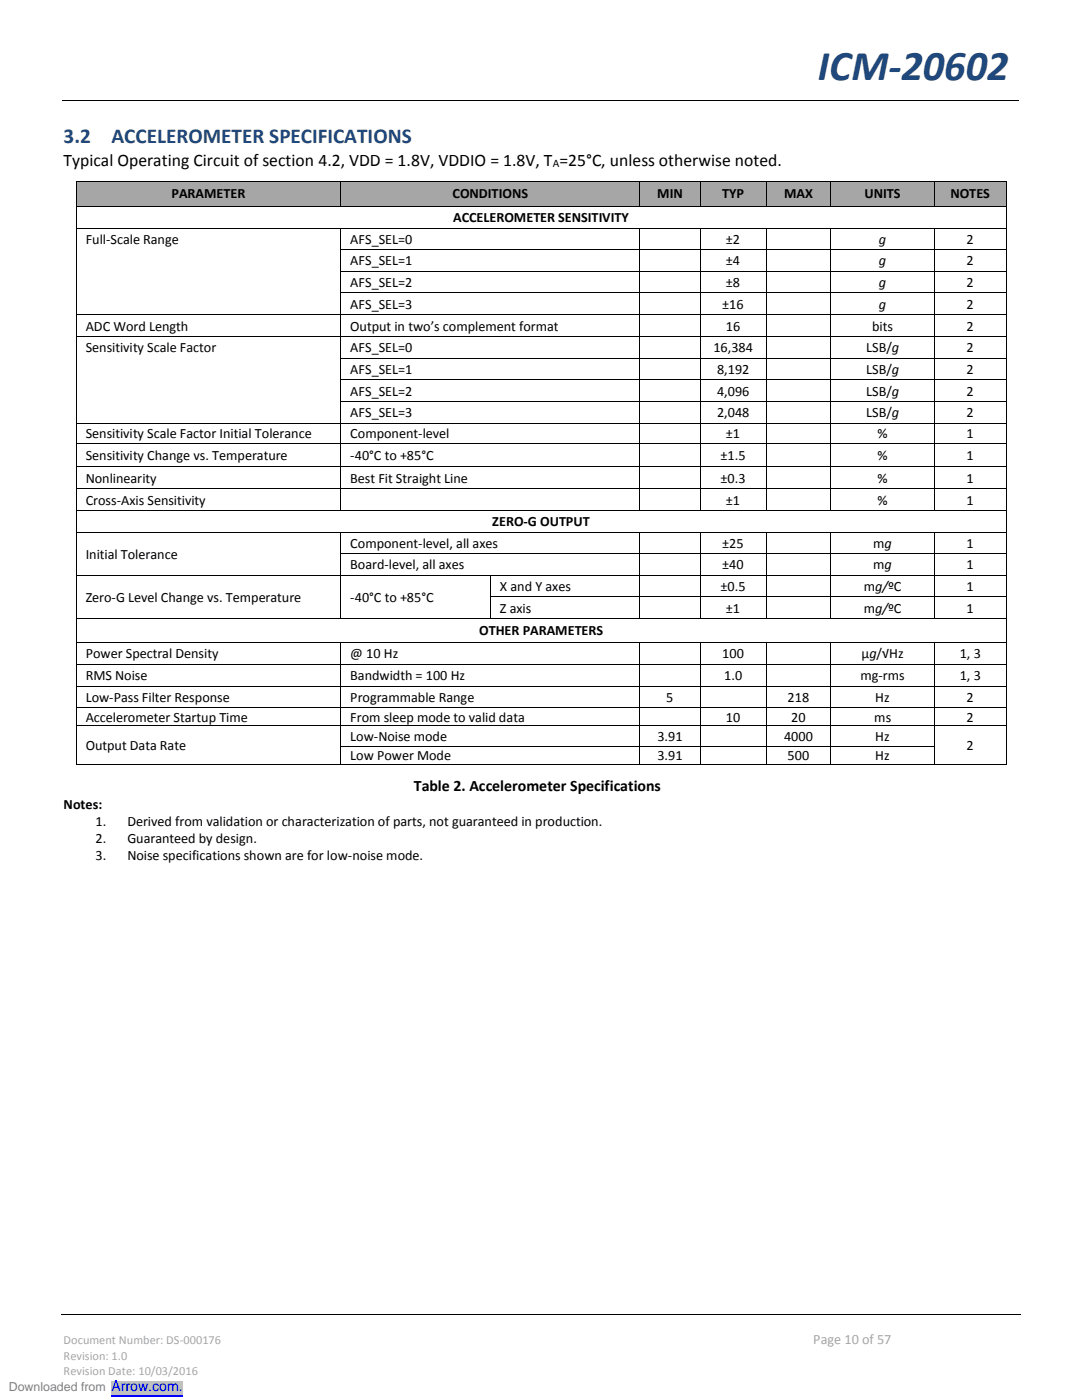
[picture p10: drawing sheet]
<svg xmlns="http://www.w3.org/2000/svg" width="216mm" height="279mm" viewBox="0 0 216 279" stroke-linecap="round" stroke-linejoin="round" font-family="sans-serif">
<defs><g id="words">
<text font-size="8.5" fill="#1f497d" x="163.2" y="16">ICM-20602</text>
<g font-size="4.2" fill="#1f497d">
<text x="12.7" y="28.6">3.2</text>
<text x="22.2" y="28.6">ACCELEROMETER SPECIFICATIONS</text>
</g>
<text font-size="3.5" x="12.7" y="33.1">Typical Operating Circuit of section 4.2, VDD = 1.8V, VDDIO = 1.8V, T =25°C, unless otherwise noted.</text>
<text font-size="3.2" x="82.6" y="157.8">Table 2. Accelerometer Specifications</text>
<g font-size="2.8">
<text x="34.2" y="39.6">PARAMETER</text>
<text x="90.3" y="39.6">CONDITIONS</text>
<text x="131.1" y="39.6">MIN</text>
<text x="144.1" y="39.6">TYP</text>
<text x="156.4" y="39.6">MAX</text>
<text x="172.5" y="39.6">UNITS</text>
<text x="189.6" y="39.6">NOTES</text>
<text x="90.4" y="44.3">ACCELEROMETER SENSITIVITY</text>
<text x="17.1" y="48.6">Full-Scale Range</text>
<text x="69.9" y="48.6">AFS_SEL=0</text>
<text x="69.9" y="53">AFS_SEL=1</text>
<text x="144.8" y="48.6">±2</text>
<text x="144.8" y="53">±4</text>
<text x="175.4" y="48.6">g</text>
<text x="175.4" y="53">g</text>
<text x="192.9" y="48.6">2</text>
<text x="192.9" y="53">2</text>
<text x="69.9" y="57.3">AFS_SEL=2</text>
<text x="144.8" y="57.3">±8</text>
<text x="175.4" y="57.3">g</text>
<text x="192.9" y="57.3">2</text>
<text x="17.1" y="66">ADC Word Length</text>
<text x="69.9" y="61.6">AFS_SEL=3</text>
<text x="69.9" y="66">Output in two’s complement format</text>
<text x="144.1" y="61.6">±16</text>
<text x="144.8" y="66">16</text>
<text x="174" y="66">bits</text>
<text x="175.4" y="61.6">g</text>
<text x="192.9" y="61.6">2</text>
<text x="192.9" y="66">2</text>
<text x="17.1" y="70.3">Sensitivity Scale Factor</text>
<text x="69.9" y="70.3">AFS_SEL=0</text>
<text x="142.3" y="70.3">16,384</text>
<text x="172.8" y="70.3">LSB/g</text>
<text x="192.9" y="70.3">2</text>
<text x="69.9" y="74.6">AFS_SEL=1</text>
<text x="143.1" y="74.6">8,192</text>
<text x="172.8" y="74.6">LSB/g</text>
<text x="192.9" y="74.6">2</text>
<text x="69.9" y="79">AFS_SEL=2</text>
<text x="69.9" y="83.3">AFS_SEL=3</text>
<text x="143.1" y="79">4,096</text>
<text x="143.1" y="83.3">2,048</text>
<text x="172.8" y="79">LSB/g</text>
<text x="172.8" y="83.3">LSB/g</text>
<text x="192.9" y="79">2</text>
<text x="192.9" y="83.3">2</text>
<text x="17.1" y="87.4">Sensitivity Scale Factor Initial Tolerance</text>
<text x="69.9" y="87.4">Component-level</text>
<text x="144.8" y="87.4">±1</text>
<text x="175.1" y="87.4">%</text>
<text x="192.9" y="87.4">1</text>
<text x="17.1" y="91.8">Sensitivity Change vs. Temperature</text>
<text x="69.9" y="91.8">-40°C to +85°C</text>
<text x="143.8" y="91.8">±1.5</text>
<text x="175.1" y="91.8">%</text>
<text x="192.9" y="91.8">1</text>
<text x="17.1" y="96.3">Nonlinearity</text>
<text x="17.1" y="100.7">Cross-Axis Sensitivity</text>
<text x="69.9" y="96.3">Best Fit Straight Line</text>
<text x="143.8" y="96.3">±0.3</text>
<text x="144.8" y="100.7">±1</text>
<text x="175.1" y="96.3">%</text>
<text x="175.1" y="100.7">%</text>
<text x="192.9" y="96.3">1</text>
<text x="192.9" y="100.7">1</text>
<text x="98.2" y="105">ZERO-G OUTPUT</text>
<text x="17.1" y="111.5">Initial Tolerance</text>
<text x="69.9" y="109.3">Component-level, all axes</text>
<text x="69.9" y="113.6">Board-level, all axes</text>
<text x="144.1" y="109.3">±25</text>
<text x="144.1" y="113.6">±40</text>
<text x="174.2" y="109.3">mg</text>
<text x="174.2" y="113.6">mg</text>
<text x="192.9" y="109.3">1</text>
<text x="192.9" y="113.6">1</text>
<text x="99.8" y="118">X and Y axes</text>
<text x="143.8" y="118">±0.5</text>
<text x="172.4" y="118">mg/ºC</text>
<text x="192.9" y="118">1</text>
<text x="17.1" y="120.1">Zero-G Level Change vs. Temperature</text>
<text x="69.9" y="120.1">-40°C to +85°C</text>
<text x="99.8" y="122.3">Z axis</text>
<text x="144.8" y="122.3">±1</text>
<text x="172.4" y="122.3">mg/ºC</text>
<text x="192.9" y="122.3">1</text>
<text x="17.1" y="131.4">Power Spectral Density</text>
<text x="69.9" y="131.4">@ 10 Hz</text>
<text x="95.6" y="126.6">OTHER PARAMETERS</text>
<text x="144.1" y="131.4">100</text>
<text x="171.9" y="131.4">µg/√Hz</text>
<text x="191.5" y="131.4">1, 3</text>
<text x="17.1" y="135.7">RMS Noise</text>
<text x="69.9" y="135.7">Bandwidth = 100 Hz</text>
<text x="144.5" y="135.7">1.0</text>
<text x="171.7" y="135.7">mg-rms</text>
<text x="191.5" y="135.7">1, 3</text>
<text x="17.1" y="140.1">Low-Pass Filter Response</text>
<text x="17.1" y="144">Accelerometer Startup Time</text>
<text x="69.9" y="140.1">Programmable Range</text>
<text x="69.9" y="144">From sleep mode to valid data</text>
<text x="133" y="140.1">5</text>
<text x="144.8" y="144">10</text>
<text x="157.2" y="140.1">218</text>
<text x="157.9" y="144">20</text>
<text x="174.4" y="144">ms</text>
<text x="174.7" y="140.1">Hz</text>
<text x="192.9" y="140.1">2</text>
<text x="192.9" y="144">2</text>
<text x="17.1" y="149.7">Output Data Rate</text>
<text x="69.9" y="147.8">Low-Noise mode</text>
<text x="131.2" y="147.8">3.91</text>
<text x="156.4" y="147.8">4000</text>
<text x="174.7" y="147.8">Hz</text>
<text x="192.9" y="149.7">2</text>
<text x="69.9" y="151.7">Low Power Mode</text>
<text x="131.2" y="151.7">3.91</text>
<text x="157.2" y="151.7">500</text>
<text x="174.7" y="151.7">Hz</text>
<text x="12.7" y="161.4">Notes:</text>
<text x="19" y="164.8">1.</text>
<text x="25.4" y="164.8">Derived from validation or characterization of parts, not guaranteed in production.</text>
<text x="19" y="168.3">2.</text>
<text x="19" y="171.7">3.</text>
<text x="25.4" y="168.3">Guaranteed by design.</text>
<text x="25.4" y="171.7">Noise specifications shown are for low-noise mode.</text>
</g>
<text font-size="2.8" fill="#a6a6a6" x="162.3" y="268.3">Page 10 of 57</text>
<text font-size="2.8" fill="#00f" x="22.2" y="277.6">Arrow.com.</text>
<g font-size="2.5" fill="#a6a6a6">
<text x="12.7" y="268.3">Document Number: DS-000176</text>
<text x="12.7" y="271.4">Revision: 1.0</text>
<text x="12.7" y="274.4">Revision Date: 10/03/2016</text>
</g>
<text font-size="2.5" fill="#808080" x="1.8" y="277.6">Downloaded from</text>
<text font-size="2.3" x="110.3" y="33.2">A</text>
</g></defs>
<path d="M12.4 20.2h190.8M12.2 262.4h191.5" fill="none" stroke="#000" stroke-width=".2"/>
<path d="M60.2 20.1h.1v.1h-.1z" fill-rule="evenodd" fill="#000"/>
<g fill="#a6a6a6">
<path d="M15.2 36.2h52.8v4.9h-52.8z" fill-rule="evenodd"/>
<path d="M17.1 36.2h49v4.9h-49z" fill-rule="evenodd"/>
<path d="M68 36.2h59.7v4.9h-59.7z" fill-rule="evenodd"/>
<path d="M69.9 36.2h55.9v4.9h-55.9z" fill-rule="evenodd"/>
<path d="M127.7 36.2h12v4.9h-12z" fill-rule="evenodd"/>
<path d="M129.6 36.2h8.2v4.9h-8.2z" fill-rule="evenodd"/>
<path d="M139.8 36.2h13v4.9h-13z" fill-rule="evenodd"/>
<path d="M141.6 36.2h9.3v4.9h-9.3z" fill-rule="evenodd"/>
<path d="M152.9 36.2h12.9v4.9h-12.9z" fill-rule="evenodd"/>
<path d="M154.8 36.2h9.1v4.9h-9.1z" fill-rule="evenodd"/>
<path d="M165.9 36.2h20.5v4.9h-20.5z" fill-rule="evenodd"/>
<path d="M167.7 36.2h16.9v4.9h-16.9z" fill-rule="evenodd"/>
<path d="M186.5 36.2h14.2v4.9h-14.2z" fill-rule="evenodd"/>
<path d="M188.4 36.2h10.4v4.9h-10.4z" fill-rule="evenodd"/>
</g>
<g fill="#000">
<path d="M139.7 36.2h.1z" fill-rule="evenodd"/>
<path d="M152.8 36.2h.1z" fill-rule="evenodd"/>
<path d="M165.8 36.2h.1z" fill-rule="evenodd"/>
<path d="M186.4 36.2h.1z" fill-rule="evenodd"/>
<path d="M200.7 36.2h.1z" fill-rule="evenodd"/>
<path d="M200.7 36.2h.1z" fill-rule="evenodd"/>
<path d="M15.1 41.1h.2v.2h-.2z" fill-rule="evenodd"/>
<path d="M15.1 41.1h.2v.2h-.2z" fill-rule="evenodd"/>
<path d="M15.1 45.4h.2v.2h-.2z" fill-rule="evenodd"/>
<path d="M15.1 49.7h.2v.2h-.2z" fill-rule="evenodd"/>
<path d="M15.1 54.1h.2v.1h-.2z" fill-rule="evenodd"/>
<path d="M15.1 58.4h.2v.2h-.2z" fill-rule="evenodd"/>
<path d="M15.3 41.1h.2v.2h-.2z" fill-rule="evenodd"/>
<path d="M67.9 45.4h.2v.2h-.2z" fill-rule="evenodd"/>
<path d="M67.9 49.7h.2v.2h-.2z" fill-rule="evenodd"/>
<path d="M67.9 54.1h.2v.1h-.2z" fill-rule="evenodd"/>
<path d="M67.9 58.4h.2v.2h-.2z" fill-rule="evenodd"/>
<path d="M68 41.1h.1v.2h-.1z" fill-rule="evenodd"/>
<path d="M127.6 45.4h.2v.2h-.2z" fill-rule="evenodd"/>
<path d="M127.6 49.7h.2v.2h-.2z" fill-rule="evenodd"/>
<path d="M127.6 54.1h.2v.1h-.2z" fill-rule="evenodd"/>
<path d="M127.6 58.4h.2v.2h-.2z" fill-rule="evenodd"/>
<path d="M127.7 41.1h.1v.2h-.1z" fill-rule="evenodd"/>
<path d="M139.6 45.4h.2v.2h-.2z" fill-rule="evenodd"/>
<path d="M139.6 49.7h.2v.2h-.2z" fill-rule="evenodd"/>
<path d="M139.6 54.1h.2v.1h-.2z" fill-rule="evenodd"/>
<path d="M139.6 58.4h.2v.2h-.2z" fill-rule="evenodd"/>
<path d="M139.7 41.1h.2v.2h-.2z" fill-rule="evenodd"/>
<path d="M152.8 45.4h.1v.2h-.1z" fill-rule="evenodd"/>
<path d="M152.8 49.7h.1v.2h-.1z" fill-rule="evenodd"/>
<path d="M152.8 54.1h.1v.1h-.1z" fill-rule="evenodd"/>
<path d="M152.8 58.4h.1v.2h-.1z" fill-rule="evenodd"/>
<path d="M152.8 41.1h.2v.2h-.2z" fill-rule="evenodd"/>
<path d="M165.7 45.4h.2v.2h-.2z" fill-rule="evenodd"/>
<path d="M165.7 49.7h.2v.2h-.2z" fill-rule="evenodd"/>
<path d="M165.7 54.1h.2v.1h-.2z" fill-rule="evenodd"/>
<path d="M165.7 58.4h.2v.2h-.2z" fill-rule="evenodd"/>
<path d="M165.8 41.1h.1v.2h-.1z" fill-rule="evenodd"/>
<path d="M186.4 45.4h.2v.2h-.2z" fill-rule="evenodd"/>
<path d="M186.4 49.7h.2v.2h-.2z" fill-rule="evenodd"/>
<path d="M186.4 54.1h.2v.1h-.2z" fill-rule="evenodd"/>
<path d="M186.4 58.4h.2v.2h-.2z" fill-rule="evenodd"/>
<path d="M186.4 41.1h.2v.2h-.2z" fill-rule="evenodd"/>
<path d="M200.7 41.1h.1v.2h-.1z" fill-rule="evenodd"/>
<path d="M200.7 45.4h.1v.2h-.1z" fill-rule="evenodd"/>
<path d="M200.7 49.7h.1v.2h-.1z" fill-rule="evenodd"/>
<path d="M200.7 54.1h.1v.1h-.1z" fill-rule="evenodd"/>
<path d="M200.7 58.4h.1v.2h-.1z" fill-rule="evenodd"/>
<path d="M15.1 62.7h.2v.2h-.2z" fill-rule="evenodd"/>
<path d="M15.1 67.1h.2v.1h-.2z" fill-rule="evenodd"/>
<path d="M15.1 71.4h.2v.2h-.2z" fill-rule="evenodd"/>
<path d="M15.1 75.7h.2v.2h-.2z" fill-rule="evenodd"/>
<path d="M67.9 62.7h.2v.2h-.2z" fill-rule="evenodd"/>
<path d="M67.9 67.1h.2v.1h-.2z" fill-rule="evenodd"/>
<path d="M67.9 71.4h.2v.2h-.2z" fill-rule="evenodd"/>
<path d="M67.9 75.7h.2v.2h-.2z" fill-rule="evenodd"/>
<path d="M127.6 62.7h.2v.2h-.2z" fill-rule="evenodd"/>
<path d="M127.6 67.1h.2v.1h-.2z" fill-rule="evenodd"/>
<path d="M127.6 71.4h.2v.2h-.2z" fill-rule="evenodd"/>
<path d="M127.6 75.7h.2v.2h-.2z" fill-rule="evenodd"/>
<path d="M139.6 62.7h.2v.2h-.2z" fill-rule="evenodd"/>
<path d="M139.6 67.1h.2v.1h-.2z" fill-rule="evenodd"/>
<path d="M139.6 71.4h.2v.2h-.2z" fill-rule="evenodd"/>
<path d="M139.6 75.7h.2v.2h-.2z" fill-rule="evenodd"/>
<path d="M152.8 62.7h.1v.2h-.1z" fill-rule="evenodd"/>
<path d="M152.8 67.1h.1v.1h-.1z" fill-rule="evenodd"/>
<path d="M152.8 71.4h.1v.2h-.1z" fill-rule="evenodd"/>
<path d="M152.8 75.7h.1v.2h-.1z" fill-rule="evenodd"/>
<path d="M165.7 62.7h.2v.2h-.2z" fill-rule="evenodd"/>
<path d="M165.7 67.1h.2v.1h-.2z" fill-rule="evenodd"/>
<path d="M165.7 71.4h.2v.2h-.2z" fill-rule="evenodd"/>
<path d="M165.7 75.7h.2v.2h-.2z" fill-rule="evenodd"/>
<path d="M186.4 62.7h.2v.2h-.2z" fill-rule="evenodd"/>
<path d="M186.4 67.1h.2v.1h-.2z" fill-rule="evenodd"/>
<path d="M186.4 71.4h.2v.2h-.2z" fill-rule="evenodd"/>
<path d="M186.4 75.7h.2v.2h-.2z" fill-rule="evenodd"/>
<path d="M200.7 62.7h.1v.2h-.1z" fill-rule="evenodd"/>
<path d="M200.7 67.1h.1v.1h-.1z" fill-rule="evenodd"/>
<path d="M200.7 71.4h.1v.2h-.1z" fill-rule="evenodd"/>
<path d="M200.7 75.7h.1v.2h-.1z" fill-rule="evenodd"/>
<path d="M15.1 80.1h.2v.1h-.2z" fill-rule="evenodd"/>
<path d="M15.1 84.4h.2v.1h-.2z" fill-rule="evenodd"/>
<path d="M15.1 88.4h.2v.1h-.2z" fill-rule="evenodd"/>
<path d="M15.1 93.1h.2v.2h-.2z" fill-rule="evenodd"/>
<path d="M15.1 97.4h.2v.2h-.2z" fill-rule="evenodd"/>
<path d="M67.9 80.1h.2v.1h-.2z" fill-rule="evenodd"/>
<path d="M67.9 84.4h.2v.1h-.2z" fill-rule="evenodd"/>
<path d="M67.9 88.4h.2v.1h-.2z" fill-rule="evenodd"/>
<path d="M67.9 93.1h.2v.2h-.2z" fill-rule="evenodd"/>
<path d="M67.9 97.4h.2v.2h-.2z" fill-rule="evenodd"/>
<path d="M127.6 80.1h.2v.1h-.2z" fill-rule="evenodd"/>
<path d="M127.6 84.4h.2v.1h-.2z" fill-rule="evenodd"/>
<path d="M127.6 88.4h.2v.1h-.2z" fill-rule="evenodd"/>
<path d="M127.6 93.1h.2v.2h-.2z" fill-rule="evenodd"/>
<path d="M127.6 97.4h.2v.2h-.2z" fill-rule="evenodd"/>
<path d="M139.6 80.1h.2v.1h-.2z" fill-rule="evenodd"/>
<path d="M139.6 84.4h.2v.1h-.2z" fill-rule="evenodd"/>
<path d="M139.6 88.4h.2v.1h-.2z" fill-rule="evenodd"/>
<path d="M139.6 93.1h.2v.2h-.2z" fill-rule="evenodd"/>
<path d="M139.6 97.4h.2v.2h-.2z" fill-rule="evenodd"/>
<path d="M152.8 80.1h.1v.1h-.1z" fill-rule="evenodd"/>
<path d="M152.8 84.4h.1v.1h-.1z" fill-rule="evenodd"/>
<path d="M152.8 88.4h.1v.1h-.1z" fill-rule="evenodd"/>
<path d="M152.8 93.1h.1v.2h-.1z" fill-rule="evenodd"/>
<path d="M152.8 97.4h.1v.2h-.1z" fill-rule="evenodd"/>
<path d="M165.7 80.1h.2v.1h-.2z" fill-rule="evenodd"/>
<path d="M165.7 84.4h.2v.1h-.2z" fill-rule="evenodd"/>
<path d="M165.7 88.4h.2v.1h-.2z" fill-rule="evenodd"/>
<path d="M165.7 93.1h.2v.2h-.2z" fill-rule="evenodd"/>
<path d="M165.7 97.4h.2v.2h-.2z" fill-rule="evenodd"/>
<path d="M186.4 80.1h.2v.1h-.2z" fill-rule="evenodd"/>
<path d="M186.4 84.4h.2v.1h-.2z" fill-rule="evenodd"/>
<path d="M186.4 88.4h.2v.1h-.2z" fill-rule="evenodd"/>
<path d="M186.4 93.1h.2v.2h-.2z" fill-rule="evenodd"/>
<path d="M186.4 97.4h.2v.2h-.2z" fill-rule="evenodd"/>
<path d="M200.7 80.1h.1v.1h-.1z" fill-rule="evenodd"/>
<path d="M200.7 84.4h.1v.1h-.1z" fill-rule="evenodd"/>
<path d="M200.7 88.4h.1v.1h-.1z" fill-rule="evenodd"/>
<path d="M200.7 93.1h.1v.2h-.1z" fill-rule="evenodd"/>
<path d="M200.7 97.4h.1v.2h-.1z" fill-rule="evenodd"/>
<path d="M15.1 101.8h.2v.2h-.2z" fill-rule="evenodd"/>
<path d="M15.1 106.1h.2v.2h-.2z" fill-rule="evenodd"/>
<path d="M15.1 110.4h.2v.2h-.2z" fill-rule="evenodd"/>
<path d="M15.1 114.7h.2v.2h-.2z" fill-rule="evenodd"/>
<path d="M15.1 119.1h.2v.1h-.2z" fill-rule="evenodd"/>
<path d="M67.9 101.8h.2v.2h-.2z" fill-rule="evenodd"/>
<path d="M67.9 106.1h.2v.2h-.2z" fill-rule="evenodd"/>
<path d="M67.9 110.4h.2v.2h-.2z" fill-rule="evenodd"/>
<path d="M67.9 114.7h.2v.2h-.2z" fill-rule="evenodd"/>
<path d="M67.9 119.1h.2v.1h-.2z" fill-rule="evenodd"/>
<path d="M97.8 114.7h.1v.2h-.1z" fill-rule="evenodd"/>
<path d="M97.8 119.1h.1v.1h-.1z" fill-rule="evenodd"/>
<path d="M127.6 101.8h.2v.2h-.2z" fill-rule="evenodd"/>
<path d="M127.6 106.1h.2v.2h-.2z" fill-rule="evenodd"/>
<path d="M127.6 110.4h.2v.2h-.2z" fill-rule="evenodd"/>
<path d="M127.6 114.7h.2v.2h-.2z" fill-rule="evenodd"/>
<path d="M127.6 119.1h.2v.1h-.2z" fill-rule="evenodd"/>
<path d="M139.6 101.8h.2v.2h-.2z" fill-rule="evenodd"/>
<path d="M139.6 106.1h.2v.2h-.2z" fill-rule="evenodd"/>
<path d="M139.6 110.4h.2v.2h-.2z" fill-rule="evenodd"/>
<path d="M139.6 114.7h.2v.2h-.2z" fill-rule="evenodd"/>
<path d="M139.6 119.1h.2v.1h-.2z" fill-rule="evenodd"/>
<path d="M152.8 101.8h.1v.2h-.1z" fill-rule="evenodd"/>
<path d="M152.8 106.1h.1v.2h-.1z" fill-rule="evenodd"/>
<path d="M152.8 110.4h.1v.2h-.1z" fill-rule="evenodd"/>
<path d="M152.8 114.7h.1v.2h-.1z" fill-rule="evenodd"/>
<path d="M152.8 119.1h.1v.1h-.1z" fill-rule="evenodd"/>
<path d="M165.7 101.8h.2v.2h-.2z" fill-rule="evenodd"/>
<path d="M165.7 106.1h.2v.2h-.2z" fill-rule="evenodd"/>
<path d="M165.7 110.4h.2v.2h-.2z" fill-rule="evenodd"/>
<path d="M165.7 114.7h.2v.2h-.2z" fill-rule="evenodd"/>
<path d="M165.7 119.1h.2v.1h-.2z" fill-rule="evenodd"/>
<path d="M186.4 101.8h.2v.2h-.2z" fill-rule="evenodd"/>
<path d="M186.4 106.1h.2v.2h-.2z" fill-rule="evenodd"/>
<path d="M186.4 110.4h.2v.2h-.2z" fill-rule="evenodd"/>
<path d="M186.4 114.7h.2v.2h-.2z" fill-rule="evenodd"/>
<path d="M186.4 119.1h.2v.1h-.2z" fill-rule="evenodd"/>
<path d="M200.7 101.8h.1v.2h-.1z" fill-rule="evenodd"/>
<path d="M200.7 106.1h.1v.2h-.1z" fill-rule="evenodd"/>
<path d="M200.7 110.4h.1v.2h-.1z" fill-rule="evenodd"/>
<path d="M200.7 114.7h.1v.2h-.1z" fill-rule="evenodd"/>
<path d="M200.7 119.1h.1v.1h-.1z" fill-rule="evenodd"/>
<path d="M15.1 123.4h.2v.2h-.2z" fill-rule="evenodd"/>
<path d="M15.1 128.2h.2v.1h-.2z" fill-rule="evenodd"/>
<path d="M15.1 132.5h.2v.1h-.2z" fill-rule="evenodd"/>
<path d="M15.1 136.8h.2v.2h-.2z" fill-rule="evenodd"/>
<path d="M67.9 123.4h.2v.2h-.2z" fill-rule="evenodd"/>
<path d="M67.9 128.2h.2v.1h-.2z" fill-rule="evenodd"/>
<path d="M67.9 132.5h.2v.1h-.2z" fill-rule="evenodd"/>
<path d="M67.9 136.8h.2v.2h-.2z" fill-rule="evenodd"/>
<path d="M97.8 123.4h.1v.2h-.1z" fill-rule="evenodd"/>
<path d="M127.6 123.4h.2v.2h-.2z" fill-rule="evenodd"/>
<path d="M127.6 128.2h.2v.1h-.2z" fill-rule="evenodd"/>
<path d="M127.6 132.5h.2v.1h-.2z" fill-rule="evenodd"/>
<path d="M127.6 136.8h.2v.2h-.2z" fill-rule="evenodd"/>
<path d="M139.6 123.4h.2v.2h-.2z" fill-rule="evenodd"/>
<path d="M139.6 128.2h.2v.1h-.2z" fill-rule="evenodd"/>
<path d="M139.6 132.5h.2v.1h-.2z" fill-rule="evenodd"/>
<path d="M139.6 136.8h.2v.2h-.2z" fill-rule="evenodd"/>
<path d="M152.8 123.4h.1v.2h-.1z" fill-rule="evenodd"/>
<path d="M152.8 128.2h.1v.1h-.1z" fill-rule="evenodd"/>
<path d="M152.8 132.5h.1v.1h-.1z" fill-rule="evenodd"/>
<path d="M152.8 136.8h.1v.2h-.1z" fill-rule="evenodd"/>
<path d="M165.7 123.4h.2v.2h-.2z" fill-rule="evenodd"/>
<path d="M165.7 128.2h.2v.1h-.2z" fill-rule="evenodd"/>
<path d="M165.7 132.5h.2v.1h-.2z" fill-rule="evenodd"/>
<path d="M165.7 136.8h.2v.2h-.2z" fill-rule="evenodd"/>
<path d="M186.4 123.4h.2v.2h-.2z" fill-rule="evenodd"/>
<path d="M186.4 128.2h.2v.1h-.2z" fill-rule="evenodd"/>
<path d="M186.4 132.5h.2v.1h-.2z" fill-rule="evenodd"/>
<path d="M186.4 136.8h.2v.2h-.2z" fill-rule="evenodd"/>
<path d="M200.7 123.4h.1v.2h-.1z" fill-rule="evenodd"/>
<path d="M200.7 128.2h.1v.1h-.1z" fill-rule="evenodd"/>
<path d="M200.7 132.5h.1v.1h-.1z" fill-rule="evenodd"/>
<path d="M200.7 136.8h.1v.2h-.1z" fill-rule="evenodd"/>
<path d="M15.1 141.2h.2v.1h-.2z" fill-rule="evenodd"/>
<path d="M15.1 144.8h.2v.1h-.2z" fill-rule="evenodd"/>
<path d="M15.1 148.9h.2v.2h-.2z" fill-rule="evenodd"/>
<path d="M15.1 152.5h.2v.2h-.2z" fill-rule="evenodd"/>
<path d="M15.1 152.5h.2v.2h-.2z" fill-rule="evenodd"/>
<path d="M67.9 141.2h.2v.1h-.2z" fill-rule="evenodd"/>
<path d="M67.9 144.8h.2v.1h-.2z" fill-rule="evenodd"/>
<path d="M67.9 148.9h.2v.2h-.2z" fill-rule="evenodd"/>
<path d="M67.9 152.5h.2v.2h-.2z" fill-rule="evenodd"/>
<path d="M67.9 152.5h.2v.2h-.2z" fill-rule="evenodd"/>
<path d="M127.6 141.2h.2v.1h-.2z" fill-rule="evenodd"/>
<path d="M127.6 144.8h.2v.1h-.2z" fill-rule="evenodd"/>
<path d="M127.6 148.9h.2v.2h-.2z" fill-rule="evenodd"/>
<path d="M127.6 152.5h.2v.2h-.2z" fill-rule="evenodd"/>
<path d="M127.6 152.5h.2v.2h-.2z" fill-rule="evenodd"/>
<path d="M139.6 141.2h.2v.1h-.2z" fill-rule="evenodd"/>
<path d="M139.6 144.8h.2v.1h-.2z" fill-rule="evenodd"/>
<path d="M139.6 148.9h.2v.2h-.2z" fill-rule="evenodd"/>
<path d="M139.6 152.5h.2v.2h-.2z" fill-rule="evenodd"/>
<path d="M152.8 141.2h.1v.1h-.1z" fill-rule="evenodd"/>
<path d="M152.8 144.8h.1v.1h-.1z" fill-rule="evenodd"/>
<path d="M152.8 148.9h.1v.2h-.1z" fill-rule="evenodd"/>
<path d="M152.8 152.5h.1v.2h-.1z" fill-rule="evenodd"/>
<path d="M165.7 141.2h.2v.1h-.2z" fill-rule="evenodd"/>
<path d="M165.7 144.8h.2v.1h-.2z" fill-rule="evenodd"/>
<path d="M165.7 148.9h.2v.2h-.2z" fill-rule="evenodd"/>
<path d="M165.7 152.5h.2v.2h-.2z" fill-rule="evenodd"/>
<path d="M165.7 152.5h.2v.2h-.2z" fill-rule="evenodd"/>
<path d="M186.4 141.2h.2v.1h-.2z" fill-rule="evenodd"/>
<path d="M186.4 144.8h.2v.1h-.2z" fill-rule="evenodd"/>
<path d="M186.4 148.9h.2v.2h-.2z" fill-rule="evenodd"/>
<path d="M186.4 152.5h.2v.2h-.2z" fill-rule="evenodd"/>
<path d="M186.4 152.5h.2v.2h-.2z" fill-rule="evenodd"/>
<path d="M200.7 141.2h.1v.1h-.1z" fill-rule="evenodd"/>
<path d="M200.7 144.8h.1v.1h-.1z" fill-rule="evenodd"/>
<path d="M200.7 148.9h.1v.2h-.1z" fill-rule="evenodd"/>
<path d="M200.7 152.5h.1v.2h-.1z" fill-rule="evenodd"/>
<path d="M200.7 152.5h.1v.2h-.1z" fill-rule="evenodd"/>
</g>
<g fill="none" stroke="#000" stroke-width=".2">
<path d="M15.2 36.2v4.9M15.2 36.2h52.8M68 36.2v4.9M68 36.2h59.7M127.7 36.2v4.9M127.7 36.2h12M139.7 36.2v4.9M139.8 36.2h13M152.8 36.2v4.9M152.9 36.2h12.9M165.8 36.2v4.9M165.9 36.2h20.5"/>
<path d="M186.5 36.2v4.9M186.5 36.2h14.2M200.7 36.2v4.9M15.2 41.3v4.1M15.2 45.6v4.1M15.2 49.9v4.2M15.2 54.2v4.2M15.2 58.6v4.1M15.3 45.5h52.6M15.5 41.2h52.5M68 45.6v4.1M68 49.9v4.2"/>
<path d="M68 54.2v4.2M68 58.6v4.1M68.1 45.5h59.5M68.1 49.8h59.5M68.1 54.2h59.5M68.1 58.5h59.5M68.1 41.2h59.6M127.7 45.6v4.1M127.7 49.9v4.2M127.7 54.2v4.2M127.7 58.6v4.1M127.8 45.5h11.8"/>
<path d="M127.8 49.8h11.8M127.8 54.2h11.8M127.8 58.5h11.8M127.8 41.2h11.9M139.7 45.6v4.1M139.7 49.9v4.2M139.7 54.2v4.2M139.7 58.6v4.1M139.8 45.5h13M139.8 49.8h13M139.8 54.2h13M139.8 58.5h13"/>
<path d="M139.9 41.2h12.9M152.8 45.6v4.1M152.8 49.9v4.2M152.8 54.2v4.2M152.8 58.6v4.1M152.9 45.5h12.8M152.9 49.8h12.8M152.9 54.2h12.8M152.9 58.5h12.8M153 41.2h12.8M165.8 45.6v4.1M165.8 49.9v4.2"/>
<path d="M165.8 54.2v4.2M165.8 58.6v4.1M165.9 45.5h20.5M165.9 49.8h20.5M165.9 54.2h20.5M165.9 58.5h20.5M165.9 41.2h20.5M186.5 45.6v4.1M186.5 49.9v4.2M186.5 54.2v4.2M186.5 58.6v4.1M186.6 45.5h14.1"/>
<path d="M186.6 49.8h14.1M186.6 54.2h14.1M186.6 58.5h14.1M186.6 41.2h14.1M200.7 41.3v4.1M200.7 45.6v4.1M200.7 49.9v4.2M200.7 54.2v4.2M200.7 58.6v4.1M15.2 62.9v4.2M15.2 67.2v4.2M15.2 71.6v4.1"/>
<path d="M15.2 75.9v4.2M15.3 62.8h52.6M15.3 67.1h52.6M68 62.9v4.2M68 67.2v4.2M68 71.6v4.1M68 75.9v4.2M68.1 62.8h59.5M68.1 67.1h59.5M68.1 71.5h59.5M68.1 75.8h59.5M127.7 62.9v4.2"/>
<path d="M127.7 67.2v4.2M127.7 71.6v4.1M127.7 75.9v4.2M127.8 62.8h11.8M127.8 67.1h11.8M127.8 71.5h11.8M127.8 75.8h11.8M139.7 62.9v4.2M139.7 67.2v4.2M139.7 71.6v4.1M139.7 75.9v4.2M139.8 62.8h13"/>
<path d="M139.8 67.1h13M139.8 71.5h13M139.8 75.8h13M152.8 62.9v4.2M152.8 67.2v4.2M152.8 71.6v4.1M152.8 75.9v4.2M152.9 62.8h12.8M152.9 67.1h12.8M152.9 71.5h12.8M152.9 75.8h12.8M165.8 62.9v4.2"/>
<path d="M165.8 67.2v4.2M165.8 71.6v4.1M165.8 75.9v4.2M165.9 62.8h20.5M165.9 67.1h20.5M165.9 71.5h20.5M165.9 75.8h20.5M186.5 62.9v4.2M186.5 67.2v4.2M186.5 71.6v4.1M186.5 75.9v4.2M186.6 62.8h14.1"/>
<path d="M186.6 67.1h14.1M186.6 71.5h14.1M186.6 75.8h14.1M200.7 62.9v4.2M200.7 67.2v4.2M200.7 71.6v4.1M200.7 75.9v4.2M15.2 80.2v4.2M15.2 84.5v3.9M15.2 88.5v4.6M15.2 93.3v4.1M15.2 97.6v4.2"/>
<path d="M15.3 84.5h52.6M15.3 88.4h52.6M15.3 93.2h52.6M15.3 97.5h52.6M68 80.2v4.2M68 84.5v3.9M68 88.5v4.6M68 93.3v4.1M68 97.6v4.2M68.1 80.1h59.5M68.1 84.5h59.5M68.1 88.4h59.5"/>
<path d="M68.1 93.2h59.5M68.1 97.5h59.5M127.7 80.2v4.2M127.7 84.5v3.9M127.7 88.5v4.6M127.7 93.3v4.1M127.7 97.6v4.2M127.8 80.1h11.8M127.8 84.5h11.8M127.8 88.4h11.8M127.8 93.2h11.8M127.8 97.5h11.8"/>
<path d="M139.7 80.2v4.2M139.7 84.5v3.9M139.7 88.5v4.6M139.7 93.3v4.1M139.7 97.6v4.2M139.8 80.1h13M139.8 84.5h13M139.8 88.4h13M139.8 93.2h13M139.8 97.5h13M152.8 80.2v4.2M152.8 84.5v3.9"/>
<path d="M152.8 88.5v4.6M152.8 93.3v4.1M152.8 97.6v4.2M152.9 80.1h12.8M152.9 84.5h12.8M152.9 88.4h12.8M152.9 93.2h12.8M152.9 97.5h12.8M165.8 80.2v4.2M165.8 84.5v3.9M165.8 88.5v4.6M165.8 93.3v4.1"/>
<path d="M165.8 97.6v4.2M165.9 80.1h20.5M165.9 84.5h20.5M165.9 88.4h20.5M165.9 93.2h20.5M165.9 97.5h20.5M186.5 80.2v4.2M186.5 84.5v3.9M186.5 88.5v4.6M186.5 93.3v4.1M186.5 97.6v4.2M186.6 80.1h14.1"/>
<path d="M186.6 84.5h14.1M186.6 88.4h14.1M186.6 93.2h14.1M186.6 97.5h14.1M200.7 80.2v4.2M200.7 84.5v3.9M200.7 88.5v4.6M200.7 93.3v4.1M200.7 97.6v4.2M15.2 102v4.1M15.2 106.3v4.1M15.2 110.6v4.1"/>
<path d="M15.2 114.9v4.2M15.2 119.2v4.2M15.3 101.9h52.6M15.3 106.2h52.6M15.3 114.8h52.6M68 106.3v4.1M68 110.6v4.1M68 114.9v4.2M68 119.2v4.2M68.1 101.9h59.5M68.1 106.2h59.5M68.1 110.5h59.5"/>
<path d="M68.1 114.8h29.7M97.8 114.9v4.2M97.8 119.2v4.2M97.9 114.8h29.7M97.9 119.1h29.7M127.7 106.3v4.1M127.7 110.6v4.1M127.7 114.9v4.2M127.7 119.2v4.2M127.8 101.9h11.8M127.8 106.2h11.8M127.8 110.5h11.8"/>
<path d="M127.8 114.8h11.8M127.8 119.1h11.8M139.7 106.3v4.1M139.7 110.6v4.1M139.7 114.9v4.2M139.7 119.2v4.2M139.8 101.9h13M139.8 106.2h13M139.8 110.5h13M139.8 114.8h13M139.8 119.1h13M152.8 106.3v4.1"/>
<path d="M152.8 110.6v4.1M152.8 114.9v4.2M152.8 119.2v4.2M152.9 101.9h12.8M152.9 106.2h12.8M152.9 110.5h12.8M152.9 114.8h12.8M152.9 119.1h12.8M165.8 106.3v4.1M165.8 110.6v4.1M165.8 114.9v4.2M165.8 119.2v4.2"/>
<path d="M165.9 101.9h20.5M165.9 106.2h20.5M165.9 110.5h20.5M165.9 114.8h20.5M165.9 119.1h20.5M186.5 106.3v4.1M186.5 110.6v4.1M186.5 114.9v4.2M186.5 119.2v4.2M186.6 101.9h14.1M186.6 106.2h14.1M186.6 110.5h14.1"/>
<path d="M186.6 114.8h14.1M186.6 119.1h14.1M200.7 102v4.1M200.7 106.3v4.1M200.7 110.6v4.1M200.7 114.9v4.2M200.7 119.2v4.2M15.2 123.6v4.6M15.2 128.3v4.2M15.2 132.6v4.2M15.2 137v4.2M15.3 123.5h52.6"/>
<path d="M15.3 128.2h52.6M15.3 132.6h52.6M15.3 136.9h52.6M68 128.3v4.2M68 132.6v4.2M68 137v4.2M68.1 123.5h29.7M68.1 128.2h59.5M68.1 132.6h59.5M68.1 136.9h59.5M97.9 123.5h29.7M127.7 128.3v4.2"/>
<path d="M127.7 132.6v4.2M127.7 137v4.2M127.8 123.5h11.8M127.8 128.2h11.8M127.8 132.6h11.8M127.8 136.9h11.8M139.7 128.3v4.2M139.7 132.6v4.2M139.7 137v4.2M139.8 123.5h13M139.8 128.2h13M139.8 132.6h13"/>
<path d="M139.8 136.9h13M152.8 128.3v4.2M152.8 132.6v4.2M152.8 137v4.2M152.9 123.5h12.8M152.9 128.2h12.8M152.9 132.6h12.8M152.9 136.9h12.8M165.8 128.3v4.2M165.8 132.6v4.2M165.8 137v4.2M165.9 123.5h20.5"/>
<path d="M165.9 128.2h20.5M165.9 132.6h20.5M165.9 136.9h20.5M186.5 128.3v4.2M186.5 132.6v4.2M186.5 137v4.2M186.6 123.5h14.1M186.6 128.2h14.1M186.6 132.6h14.1M186.6 136.9h14.1M200.7 123.6v4.6M200.7 128.3v4.2"/>
<path d="M200.7 132.6v4.2M200.7 137v4.2M15.2 141.3v3.5M15.2 144.9v4M15.2 149.1v3.4M15.3 141.2h52.6M15.3 144.8h52.6M15.3 152.6h52.6M68 141.3v3.5M68 144.9v4M68 149.1v3.4M68.1 141.2h59.5"/>
<path d="M68.1 144.8h59.5M68.1 149h59.5M68.1 152.6h59.5M127.7 141.3v3.5M127.7 144.9v4M127.7 149.1v3.4M127.8 141.2h11.8M127.8 144.8h11.8M127.8 149h11.8M127.8 152.6h11.8M139.7 141.3v3.5M139.7 144.9v4"/>
<path d="M139.7 149.1v3.4M139.8 141.2h13M139.8 144.8h13M139.8 149h13M139.8 152.6h13M152.8 141.3v3.5M152.8 144.9v4M152.8 149.1v3.4M152.9 141.2h12.8M152.9 144.8h12.8M152.9 149h12.8M152.9 152.6h12.8"/>
<path d="M165.8 141.3v3.5M165.8 144.9v4M165.8 149.1v3.4M165.9 141.2h20.5M165.9 144.8h20.5M165.9 149h20.5M165.9 152.6h20.5M186.5 141.3v3.5M186.5 144.9v4M186.5 149.1v3.4M186.6 141.2h14.1M186.6 144.8h14.1"/>
<path d="M186.6 152.6h14.1M200.7 141.3v3.5M200.7 144.9v4M200.7 149.1v3.4"/>
</g>
<path d="M0 276.9h70.6" fill="none" stroke="#fff" stroke-width="2.5" stroke-linecap="butt"/>
<path d="M22.2 275.6h14.3v2.6h-14.3z" fill="#c0c0c0"/>
<path d="M22.2 278.6h14.3" fill="none" stroke="#00f" stroke-width=".2"/>
<path d="M0 276.9h70.6" fill="none" stroke="#fff" stroke-width="2.5" stroke-linecap="butt"/>
<path d="M22.2 275.6h14.3v2.6h-14.3z" fill="#c0c0c0"/>
<path d="M22.2 278.6h14.3" fill="none" stroke="#00f" stroke-width=".2"/>
<path d="M0 276.9h70.6" fill="none" stroke="#fff" stroke-width="2.5" stroke-linecap="butt"/>
<path d="M22.2 275.6h14.3v2.6h-14.3z" fill="#c0c0c0"/>
<path d="M22.2 278.6h14.3" fill="none" stroke="#00f" stroke-width=".2"/>
<path d="M0 276.9h70.6" fill="none" stroke="#fff" stroke-width="2.5" stroke-linecap="butt"/>
<path d="M22.2 275.6h14.3v2.6h-14.3z" fill="#c0c0c0"/>
<path d="M22.2 278.6h14.3" fill="none" stroke="#00f" stroke-width=".2"/>
<path d="M0 276.9h70.6" fill="none" stroke="#fff" stroke-width="2.5" stroke-linecap="butt"/>
<path d="M22.2 275.6h14.3v2.6h-14.3z" fill="#c0c0c0"/>
<path d="M22.2 278.6h14.3" fill="none" stroke="#00f" stroke-width=".2"/>
<path d="M0 276.9h70.6" fill="none" stroke="#fff" stroke-width="2.5" stroke-linecap="butt"/>
<path d="M22.2 275.6h14.3v2.6h-14.3z" fill="#c0c0c0"/>
<path d="M22.2 278.6h14.3" fill="none" stroke="#00f" stroke-width=".2"/>
<path d="M0 276.9h70.6" fill="none" stroke="#fff" stroke-width="2.5" stroke-linecap="butt"/>
<path d="M22.2 275.6h14.3v2.6h-14.3z" fill="#c0c0c0"/>
<path d="M22.2 278.6h14.3" fill="none" stroke="#00f" stroke-width=".2"/>
<path d="M0 276.9h70.6" fill="none" stroke="#fff" stroke-width="2.5" stroke-linecap="butt"/>
<path d="M22.2 275.6h14.3v2.6h-14.3z" fill="#c0c0c0"/>
<path d="M22.2 278.6h14.3" fill="none" stroke="#00f" stroke-width=".2"/>
<path d="M0 276.9h70.6" fill="none" stroke="#fff" stroke-width="2.5" stroke-linecap="butt"/>
<path d="M22.2 275.6h14.3v2.6h-14.3z" fill="#c0c0c0"/>
<path d="M22.2 278.6h14.3" fill="none" stroke="#00f" stroke-width=".2"/>
<path d="M0 276.9h70.6" fill="none" stroke="#fff" stroke-width="2.5" stroke-linecap="butt"/>
<path d="M22.2 275.6h14.3v2.6h-14.3z" fill="#c0c0c0"/>
<path d="M22.2 278.6h14.3" fill="none" stroke="#00f" stroke-width=".2"/>
<use href="#words"/>
</svg>
